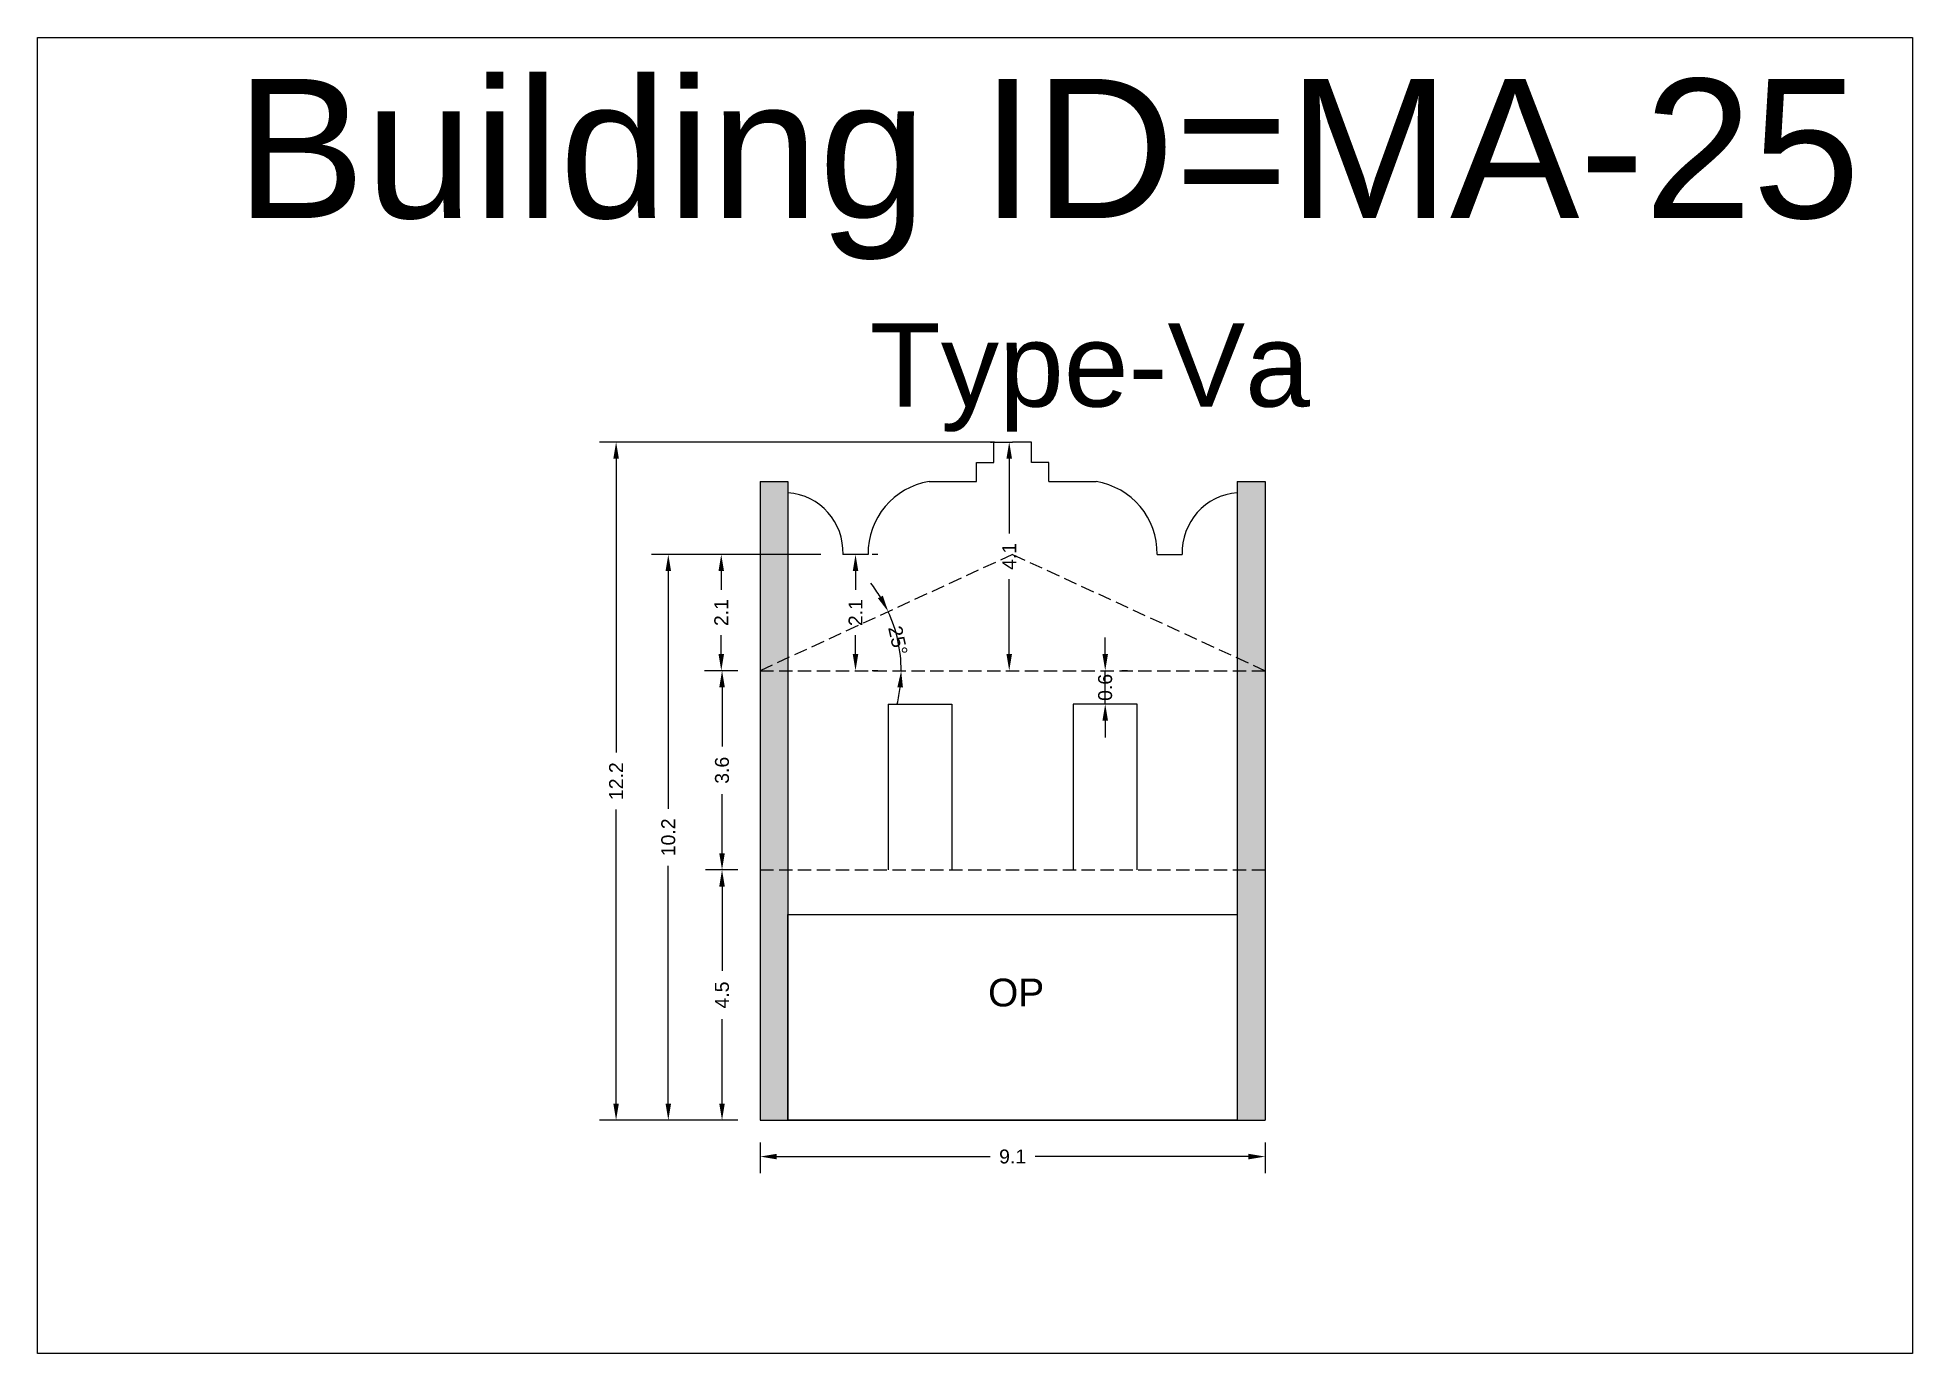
# Model space of a CAD drawing. Header units: metres. Extents: x 3416649 to 3417100, y -6712966 to -6712690.
# Drawn here: x 3416791.33 to 3416825.05, y -6712773.95 to -6712750.3 of the extents above; entities that cross this region are included whole.
import ezdxf

# ---------------------------------------------------------------- set-up
doc = ezdxf.new("R2010")
doc.units = ezdxf.units.M
doc.linetypes.add('ACAD_ISO02W100', pattern=[15, 12, -3])
doc.layers.add('Dotted', color=7, linetype='ACAD_ISO02W100', plot=False)
doc.styles.get("Standard").update_dxf_attribs({"font": 'arial.ttf'})
doc.dimstyles.new('ISO-25', dxfattribs={"dimtxt": 0.25, "dimasz": 0.3, "dimexe": 0.3, "dimexo": 0.4, "dimgap": 0.2, "dimtad": 0, "dimdec": 1, "dimdsep": 46, "dimtxsty": 'Standard', "dimcen": 2.5, "dimadec": 0, "dimazin": 0, "dimtfac": 1, "dimtdec": 1, "dimtmove": 0, "dimatfit": 3, "dimfxl": 1, "dimarcsym": 0})

# ---------------------------------------------------------------- blocks, each defined once
blk = doc.blocks.new('*D193')
at = {"color": 0, "lineweight": -2, "transparency": 16777216}
for p, q in [((3416803.924, -6712765.261), (3416803.339, -6712765.261)), ((3416803.639, -6712765.561), (3416803.639, -6712767.077)), ((3416803.639, -6712769.461), (3416803.639, -6712767.944)), ((3416803.924, -6712769.761), (3416803.339, -6712769.761))]:
    blk.add_line(p, q, dxfattribs=at)
at = {"color": 0, "transparency": 16777216}
for points in [[(3416803.589, -6712765.561), (3416803.689, -6712765.561), (3416803.639, -6712765.261)], [(3416803.589, -6712769.461), (3416803.689, -6712769.461), (3416803.639, -6712769.761)]]:
    blk.add_solid(points, dxfattribs=at)
at = {"layer": 'Defpoints', "color": 0, "transparency": 16777216}
for p in [(3416803.639, -6712765.261), (3416804.324, -6712765.261), (3416804.324, -6712769.761)]:
    blk.add_point(p, dxfattribs=at)
at = {"color": 0, "transparency": 16777216, "insert": (3416803.639, -6712767.511), "char_height": 0.25, "attachment_point": 5, "rotation": 90}
blk.add_mtext('4.5', dxfattribs=at)
blk = doc.blocks.new('*D194')
at = {"color": 0, "lineweight": -2, "transparency": 16777216}
for p, q in [((3416803.924, -6712761.681), (3416803.339, -6712761.681)), ((3416803.639, -6712761.981), (3416803.639, -6712763.043)), ((3416803.639, -6712764.961), (3416803.639, -6712763.898)), ((3416803.924, -6712765.261), (3416803.339, -6712765.261))]:
    blk.add_line(p, q, dxfattribs=at)
at = {"color": 0, "transparency": 16777216}
for points in [[(3416803.589, -6712761.981), (3416803.689, -6712761.981), (3416803.639, -6712761.681)], [(3416803.589, -6712764.961), (3416803.689, -6712764.961), (3416803.639, -6712765.261)]]:
    blk.add_solid(points, dxfattribs=at)
at = {"layer": 'Defpoints', "color": 0, "transparency": 16777216}
for p in [(3416803.639, -6712761.681), (3416804.324, -6712761.681), (3416804.324, -6712765.261)]:
    blk.add_point(p, dxfattribs=at)
at = {"color": 0, "transparency": 16777216, "insert": (3416803.639, -6712763.471), "char_height": 0.25, "attachment_point": 5, "rotation": 90}
blk.add_mtext('3.6', dxfattribs=at)
blk = doc.blocks.new('*D195')
at = {"color": 0, "lineweight": -2, "transparency": 16777216}
for p, q in [((3416808.464, -6712757.571), (3416808.503, -6712757.571)), ((3416808.803, -6712757.871), (3416808.803, -6712759.217)), ((3416808.803, -6712761.381), (3416808.803, -6712760.034)), ((3416808.464, -6712761.681), (3416808.503, -6712761.681))]:
    blk.add_line(p, q, dxfattribs=at)
at = {"color": 0, "transparency": 16777216}
for points in [[(3416808.753, -6712757.871), (3416808.853, -6712757.871), (3416808.803, -6712757.571)], [(3416808.753, -6712761.381), (3416808.853, -6712761.381), (3416808.803, -6712761.681)]]:
    blk.add_solid(points, dxfattribs=at)
at = {"layer": 'Defpoints', "color": 0, "transparency": 16777216}
for p in [(3416808.803, -6712757.571), (3416808.864, -6712757.571), (3416808.864, -6712761.681)]:
    blk.add_point(p, dxfattribs=at)
at = {"color": 0, "transparency": 16777216, "insert": (3416808.803, -6712759.626), "char_height": 0.25, "attachment_point": 5, "rotation": 90}
blk.add_mtext('4.1', dxfattribs=at)
blk = doc.blocks.new('*D196')
at = {"color": 0, "lineweight": -2, "transparency": 16777216}
for p, q in [((3416806.439, -6712759.591), (3416806.339, -6712759.591)), ((3416806.039, -6712759.891), (3416806.039, -6712760.23)), ((3416806.039, -6712761.381), (3416806.039, -6712761.041)), ((3416806.439, -6712761.681), (3416806.339, -6712761.681))]:
    blk.add_line(p, q, dxfattribs=at)
at = {"color": 0, "transparency": 16777216}
for points in [[(3416805.989, -6712759.891), (3416806.089, -6712759.891), (3416806.039, -6712759.591)], [(3416805.989, -6712761.381), (3416806.089, -6712761.381), (3416806.039, -6712761.681)]]:
    blk.add_solid(points, dxfattribs=at)
at = {"layer": 'Defpoints', "color": 0, "transparency": 16777216}
for p in [(3416806.039, -6712759.591), (3416806.039, -6712761.681), (3416806.039, -6712761.681)]:
    blk.add_point(p, dxfattribs=at)
at = {"color": 0, "transparency": 16777216, "insert": (3416806.039, -6712760.636), "char_height": 0.25, "attachment_point": 5, "rotation": 90}
blk.add_mtext('2.1', dxfattribs=at)
blk = doc.blocks.new('*D197')
at = {"color": 0, "lineweight": -2, "transparency": 16777216}
for p, q in [((3416805.414, -6712759.591), (3416803.325, -6712759.591)), ((3416803.625, -6712759.891), (3416803.625, -6712760.23)), ((3416803.625, -6712761.381), (3416803.625, -6712761.041)), ((3416803.924, -6712761.681), (3416803.325, -6712761.681))]:
    blk.add_line(p, q, dxfattribs=at)
at = {"color": 0, "transparency": 16777216}
for points in [[(3416803.575, -6712759.891), (3416803.675, -6712759.891), (3416803.625, -6712759.591)], [(3416803.575, -6712761.381), (3416803.675, -6712761.381), (3416803.625, -6712761.681)]]:
    blk.add_solid(points, dxfattribs=at)
at = {"layer": 'Defpoints', "color": 0, "transparency": 16777216}
for p in [(3416803.625, -6712759.591), (3416805.814, -6712759.591), (3416804.324, -6712761.681)]:
    blk.add_point(p, dxfattribs=at)
at = {"color": 0, "transparency": 16777216, "insert": (3416803.625, -6712760.636), "char_height": 0.25, "attachment_point": 5, "rotation": 90}
blk.add_mtext('2.1', dxfattribs=at)
blk = doc.blocks.new('*D198')
at = {"color": 0, "lineweight": -2, "transparency": 16777216}
for p, q in [((3416805.414, -6712759.591), (3416802.373, -6712759.591)), ((3416802.673, -6712759.891), (3416802.673, -6712764.164)), ((3416802.673, -6712769.461), (3416802.673, -6712765.187)), ((3416803.924, -6712769.761), (3416802.373, -6712769.761))]:
    blk.add_line(p, q, dxfattribs=at)
at = {"color": 0, "transparency": 16777216}
for points in [[(3416802.623, -6712759.891), (3416802.723, -6712759.891), (3416802.673, -6712759.591)], [(3416802.623, -6712769.461), (3416802.723, -6712769.461), (3416802.673, -6712769.761)]]:
    blk.add_solid(points, dxfattribs=at)
at = {"layer": 'Defpoints', "color": 0, "transparency": 16777216}
for p in [(3416802.673, -6712759.591), (3416805.814, -6712759.591), (3416804.324, -6712769.761)]:
    blk.add_point(p, dxfattribs=at)
at = {"color": 0, "transparency": 16777216, "insert": (3416802.673, -6712764.676), "char_height": 0.25, "attachment_point": 5, "rotation": 90}
blk.add_mtext('10.2', dxfattribs=at)
blk = doc.blocks.new('*D199')
at = {"color": 0, "lineweight": -2, "transparency": 16777216}
for p, q in [((3416808.539, -6712757.571), (3416801.434, -6712757.571)), ((3416801.734, -6712757.871), (3416801.734, -6712763.154)), ((3416801.734, -6712769.461), (3416801.734, -6712764.177)), ((3416803.924, -6712769.761), (3416801.434, -6712769.761))]:
    blk.add_line(p, q, dxfattribs=at)
at = {"color": 0, "transparency": 16777216}
for points in [[(3416801.684, -6712757.871), (3416801.784, -6712757.871), (3416801.734, -6712757.571)], [(3416801.684, -6712769.461), (3416801.784, -6712769.461), (3416801.734, -6712769.761)]]:
    blk.add_solid(points, dxfattribs=at)
at = {"layer": 'Defpoints', "color": 0, "transparency": 16777216}
for p in [(3416801.734, -6712757.571), (3416808.939, -6712757.571), (3416804.324, -6712769.761)]:
    blk.add_point(p, dxfattribs=at)
at = {"color": 0, "transparency": 16777216, "insert": (3416801.734, -6712763.666), "char_height": 0.25, "attachment_point": 5, "rotation": 90}
blk.add_mtext('12.2', dxfattribs=at)
blk = doc.blocks.new('*D200')
at = {"color": 0, "lineweight": -2, "transparency": 16777216}
for p, q in [((3416804.324, -6712770.161), (3416804.324, -6712770.715)), ((3416813.404, -6712770.161), (3416813.404, -6712770.715)), ((3416804.624, -6712770.415), (3416808.461, -6712770.415)), ((3416813.104, -6712770.415), (3416809.267, -6712770.415))]:
    blk.add_line(p, q, dxfattribs=at)
at = {"color": 0, "transparency": 16777216}
for points in [[(3416804.624, -6712770.365), (3416804.624, -6712770.465), (3416804.324, -6712770.415)], [(3416813.104, -6712770.365), (3416813.104, -6712770.465), (3416813.404, -6712770.415)]]:
    blk.add_solid(points, dxfattribs=at)
at = {"layer": 'Defpoints', "color": 0, "transparency": 16777216}
for p in [(3416804.324, -6712769.761), (3416813.404, -6712769.761), (3416813.404, -6712770.415)]:
    blk.add_point(p, dxfattribs=at)
at = {"color": 0, "transparency": 16777216, "insert": (3416808.864, -6712770.415), "char_height": 0.25, "attachment_point": 5}
blk.add_mtext('9.1', dxfattribs=at)
blk = doc.blocks.new('*D201')
at = {"color": 0, "lineweight": -2, "transparency": 16777216}
for start, end in [(31.5028, 38.2848), (360, 24.7208), (346.436, 353.218)]:
    blk.add_arc((3416804.324, -6712761.681), 2.536, start, end, dxfattribs=at)
at = {"color": 0, "transparency": 16777216}
for points in [[(3416806.53, -6712760.332), (3416806.442, -6712760.379), (3416806.628, -6712760.62)], [(3416806.792, -6712761.977), (3416806.892, -6712761.983), (3416806.86, -6712761.681)]]:
    blk.add_solid(points, dxfattribs=at)
at = {"layer": 'Defpoints', "color": 0, "transparency": 16777216}
for p in [(3416808.864, -6712759.591), (3416806.834, -6712761.317), (3416804.324, -6712761.681), (3416804.324, -6712761.681), (3416813.404, -6712761.681)]:
    blk.add_point(p, dxfattribs=at)
at = {"color": 0, "transparency": 16777216, "insert": (3416806.801, -6712761.138), "char_height": 0.25, "attachment_point": 5, "rotation": 282.3604}
blk.add_mtext('25°', dxfattribs=at)
blk = doc.blocks.new('*D202')
at = {"color": 0, "lineweight": -2, "transparency": 16777216}
for p, q in [((3416810.529, -6712761.381), (3416810.529, -6712761.081)), ((3416810.529, -6712762.281), (3416810.529, -6712761.681)), ((3416810.929, -6712761.681), (3416810.829, -6712761.681)), ((3416810.929, -6712762.281), (3416810.829, -6712762.281)), ((3416810.529, -6712762.581), (3416810.529, -6712762.881))]:
    blk.add_line(p, q, dxfattribs=at)
at = {"color": 0, "transparency": 16777216}
for points in [[(3416810.479, -6712761.381), (3416810.579, -6712761.381), (3416810.529, -6712761.681)], [(3416810.479, -6712762.581), (3416810.579, -6712762.581), (3416810.529, -6712762.281)]]:
    blk.add_solid(points, dxfattribs=at)
at = {"layer": 'Defpoints', "color": 0, "transparency": 16777216}
for p in [(3416810.529, -6712761.681), (3416810.529, -6712761.681), (3416810.529, -6712762.281)]:
    blk.add_point(p, dxfattribs=at)
at = {"color": 0, "transparency": 16777216, "insert": (3416810.529, -6712761.981), "char_height": 0.25, "attachment_point": 5, "rotation": 90}
blk.add_mtext('0.6', dxfattribs=at)

msp = doc.modelspace()

# ---------------------------------------------------------------- hatches: boundary and pattern name
h = msp.add_hatch(color=256)
h.dxf.hatch_style = 1
h.paths.add_polyline_path([(3416804.324, -6712761.681), (3416804.824, -6712761.681), (3416804.824, -6712765.261), (3416804.324, -6712765.261)])
h.paths.add_polyline_path([(3416804.324, -6712758.281), (3416804.824, -6712758.281), (3416804.824, -6712761.45), (3416804.324, -6712761.681)])
h.paths.add_polyline_path([(3416804.824, -6712761.45), (3416804.824, -6712761.681), (3416804.324, -6712761.681)], flags=17)
h.paths.add_polyline_path([(3416804.324, -6712765.261), (3416804.824, -6712765.261), (3416804.824, -6712769.761), (3416804.324, -6712769.761)])
h = msp.add_hatch(color=256)
h.dxf.hatch_style = 1
h.paths.add_polyline_path([(3416813.404, -6712761.681), (3416812.904, -6712761.681), (3416812.904, -6712765.261), (3416813.404, -6712765.261)])
h.paths.add_polyline_path([(3416813.404, -6712758.281), (3416812.904, -6712758.281), (3416812.904, -6712761.45), (3416813.404, -6712761.681)])
h.paths.add_polyline_path([(3416812.904, -6712761.45), (3416812.904, -6712761.681), (3416813.404, -6712761.681)], flags=17)
h.paths.add_polyline_path([(3416813.404, -6712765.261), (3416812.904, -6712765.261), (3416812.904, -6712769.761), (3416813.404, -6712769.761)])

# ---------------------------------------------------------------- linework, layer by layer
for points in [[(3416791.33, -6712750.299), (3416825.045, -6712750.299), (3416825.045, -6712773.955), (3416791.33, -6712773.955)], [(3416804.824, -6712766.061), (3416812.904, -6712766.061), (3416812.904, -6712769.761), (3416804.824, -6712769.761)]]:
    msp.add_lwpolyline(points, close=True)
for points in [[(3416808.214, -6712758.281), (3416808.214, -6712757.941), (3416808.524, -6712757.941), (3416808.524, -6712757.571), (3416808.864, -6712757.571)], [(3416809.514, -6712758.281), (3416809.514, -6712757.941), (3416809.204, -6712757.941), (3416809.204, -6712757.571), (3416808.864, -6712757.571)], [(3416804.324, -6712758.281), (3416804.824, -6712758.281)], [(3416804.324, -6712758.281), (3416804.324, -6712769.761)], [(3416804.824, -6712758.281), (3416804.824, -6712769.761)], [(3416807.364, -6712758.281), (3416808.214, -6712758.281)], [(3416809.514, -6712758.281), (3416810.364, -6712758.281)], [(3416812.904, -6712758.281), (3416812.904, -6712769.761)], [(3416812.904, -6712758.281), (3416813.404, -6712758.281)], [(3416813.404, -6712758.281), (3416813.404, -6712769.761)], [(3416806.264, -6712759.591), (3416805.814, -6712759.591)], [(3416811.464, -6712759.591), (3416811.914, -6712759.591)], [(3416806.624, -6712762.281), (3416807.774, -6712762.281)], [(3416806.624, -6712762.281), (3416806.624, -6712765.261)], [(3416807.774, -6712762.281), (3416807.774, -6712765.261)], [(3416811.104, -6712765.261), (3416811.104, -6712762.281), (3416809.954, -6712762.281), (3416809.954, -6712765.261)], [(3416804.824, -6712766.061), (3416812.904, -6712766.061)], [(3416804.324, -6712769.761), (3416813.404, -6712769.761)]]:
    msp.add_lwpolyline(points)
for centre, radius, start, end in [((3416804.742, -6712759.551), 1.073, 357.8624, 85.605), ((3416807.573, -6712759.573), 1.309, 99.1997, 180.7532), ((3416810.155, -6712759.573), 1.309, 359.2468, 80.8003), ((3416812.986, -6712759.551), 1.073, 94.395, 182.1376)]:
    msp.add_arc(centre, radius, start, end)
at = {"layer": 'Dotted', "ltscale": 0.02}
for points in [[(3416808.864, -6712759.591), (3416804.324, -6712761.681)], [(3416808.864, -6712759.591), (3416813.404, -6712761.681)], [(3416804.324, -6712761.681), (3416813.404, -6712761.681)], [(3416804.324, -6712765.261), (3416813.404, -6712765.261)]]:
    msp.add_lwpolyline(points, dxfattribs=at)

# ---------------------------------------------------------------- texts
at = {"attachment_point": 1}
for s, width, heights, insert, char_height in [('Building ID=MA-25', 67.86454, [0.517], (3416794.893, -6712751.043), 2.5), ('Type-Va ', 9.99112, [0.517], (3416806.292, -6712755.434), 1.5), ('OP', 1.17554, [0], (3416808.423, -6712767.216), 0.5)]:
    msp.add_mtext_dynamic_manual_height_columns(s, width=width, gutter_width=12.5, heights=heights, dxfattribs=dict(at, insert=insert, char_height=char_height))

# ---------------------------------------------------------------- dimensions: what is measured, and where the dimension line sits
for base, p1, p2, picture, middle in [((3416801.734, -6712757.571), (3416804.324, -6712769.761), (3416808.939, -6712757.571), '*D199', (3416801.734, -6712763.666)), ((3416808.803, -6712757.571), (3416808.864, -6712761.681), (3416808.864, -6712757.571), '*D195', (3416808.803, -6712759.626)), ((3416802.673, -6712759.591), (3416804.324, -6712769.761), (3416805.814, -6712759.591), '*D198', (3416802.673, -6712764.676)), ((3416803.625, -6712759.591), (3416804.324, -6712761.681), (3416805.814, -6712759.591), '*D197', (3416803.625, -6712760.636)), ((3416806.039, -6712761.681), (3416806.039, -6712759.591), (3416806.039, -6712761.681), '*D196', (3416806.039, -6712760.636)), ((3416803.639, -6712761.681), (3416804.324, -6712765.261), (3416804.324, -6712761.681), '*D194', (3416803.639, -6712763.471)), ((3416803.639, -6712765.261), (3416804.324, -6712769.761), (3416804.324, -6712765.261), '*D193', (3416803.639, -6712767.511))]:
    dim = msp.add_linear_dim(base=base, p1=p1, p2=p2, angle=90, dimstyle='ISO-25')
    dim.commit()
    dim.dimension.update_dxf_attribs({"geometry": picture, "text_midpoint": middle})
dim = msp.add_angular_dim_2l(base=(3416806.834, -6712761.317), line1=((3416804.324, -6712761.681), (3416813.404, -6712761.681)), line2=((3416808.864, -6712759.591), (3416804.324, -6712761.681)), dimstyle='ISO-25')
dim.commit()
dim.dimension.update_dxf_attribs({"geometry": '*D201', "text_midpoint": (3416806.801, -6712761.138), "dimtype": 162})
dim = msp.add_linear_dim(base=(3416810.529, -6712761.681), p1=(3416810.529, -6712762.281), p2=(3416810.529, -6712761.681), angle=90, dimstyle='ISO-25')
dim.commit()
dim.dimension.update_dxf_attribs({"geometry": '*D202', "text_midpoint": (3416810.529, -6712761.981), "dimtype": 160})
dim = msp.add_linear_dim(base=(3416813.404, -6712770.415), p1=(3416804.324, -6712769.761), p2=(3416813.404, -6712769.761), dimstyle='ISO-25')
dim.commit()
dim.dimension.update_dxf_attribs({"geometry": '*D200', "text_midpoint": (3416808.864, -6712770.415)})

doc.saveas('drawing.dxf')
